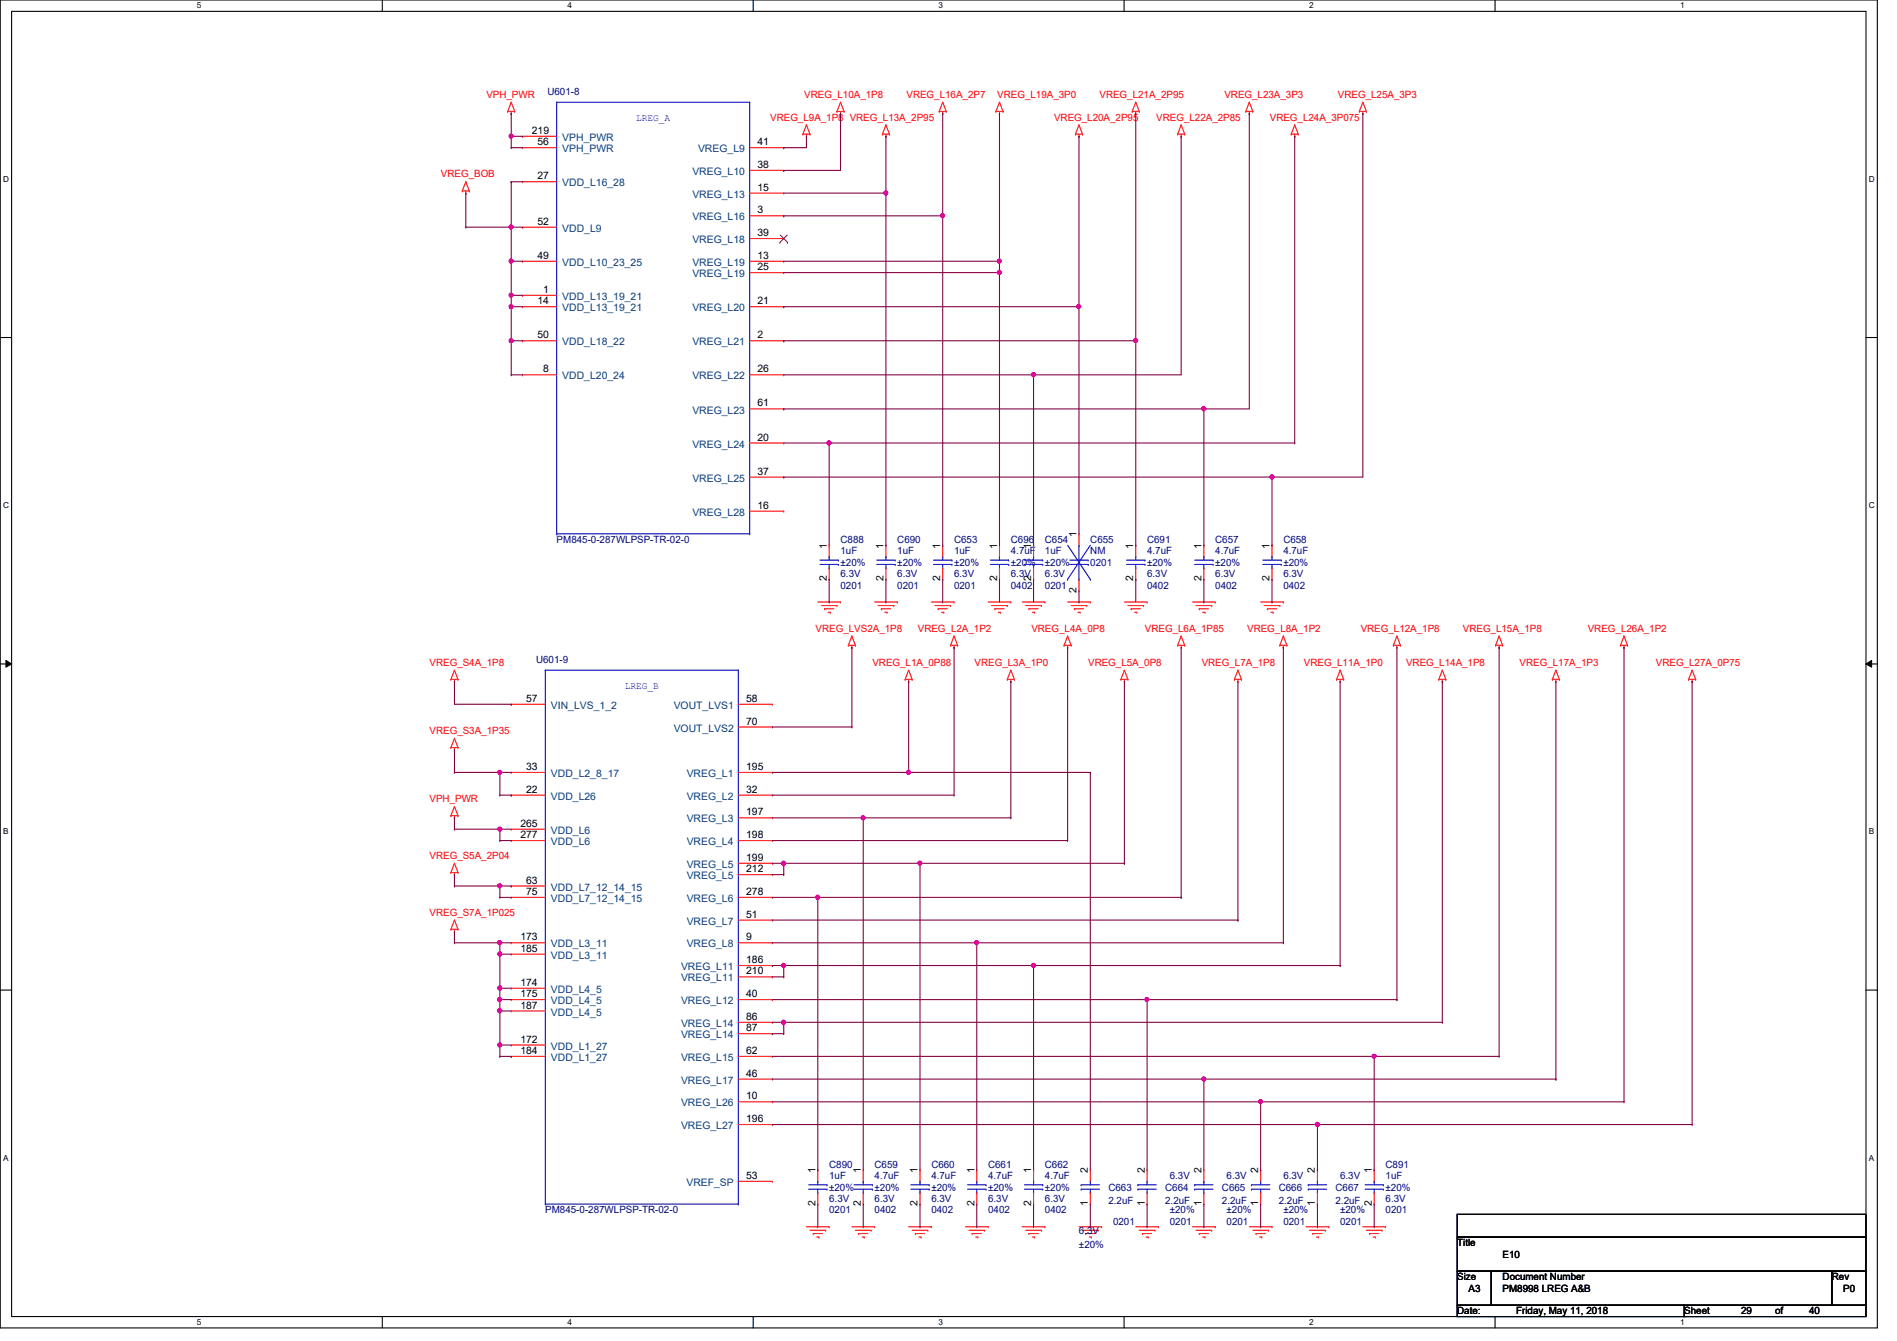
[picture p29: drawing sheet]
<svg xmlns="http://www.w3.org/2000/svg" width="297mm" height="210mm" viewBox="0 0 297 210" stroke-linecap="round" stroke-linejoin="round" font-family="sans-serif">
<defs><g id="words">
<g font-size="1.6" fill="#f00">
<text x="76.2" y="15.3">VPH_PWR</text>
<text x="125.9" y="15.3">VREG_L10A_1P8</text>
<text x="141.9" y="15.3">VREG_L16A_2P7</text>
<text x="156.2" y="15.3">VREG_L19A_3P0</text>
<text x="172.2" y="15.3">VREG_L21A_2P95</text>
<text x="191.7" y="15.3">VREG_L23A_3P3</text>
<text x="209.5" y="15.3">VREG_L25A_3P3</text>
<text x="120.6" y="18.9">VREG_L9A_1P8 VREG_L13A_2P95</text>
<text x="165.1" y="18.9">VREG_L20A_2P95</text>
<text x="181.1" y="18.9">VREG_L22A_2P85</text>
<text x="198.8" y="18.9">VREG_L24A_3P075</text>
<text x="69" y="27.8">VREG_BOB</text>
<text x="127.7" y="98.9">VREG_LVS2A_1P8</text>
<text x="143.7" y="98.9">VREG_L2A_1P2</text>
<text x="161.5" y="98.9">VREG_L4A_0P8</text>
<text x="179.3" y="98.9">VREG_L6A_1P85</text>
<text x="195.3" y="98.9">VREG_L8A_1P2</text>
<text x="213.1" y="98.9">VREG_L12A_1P8</text>
<text x="229.1" y="98.9">VREG_L15A_1P8</text>
<text x="248.6" y="98.9">VREG_L26A_1P2</text>
<text x="67.3" y="104.2">VREG_S4A_1P8</text>
<text x="136.6" y="104.2">VREG_L1A_0P88</text>
<text x="152.6" y="104.2">VREG_L3A_1P0</text>
<text x="170.4" y="104.2">VREG_L5A_0P8</text>
<text x="188.2" y="104.2">VREG_L7A_1P8</text>
<text x="204.2" y="104.2">VREG_L11A_1P0</text>
<text x="220.2" y="104.2">VREG_L14A_1P8</text>
<text x="238" y="104.2">VREG_L17A_1P3</text>
<text x="259.3" y="104.2">VREG_L27A_0P75</text>
<text x="67.3" y="114.9">VREG_S3A_1P35</text>
<text x="67.3" y="125.6">VPH_PWR</text>
<text x="67.3" y="134.5">VREG_S5A_2P04</text>
<text x="67.3" y="143.3">VREG_S7A_1P025</text>
</g>
<g font-size="1.6" fill="#000080">
<text x="85.7" y="14.9">U601-8</text>
<text x="87.2" y="85">PM845-0-287WLPSP-TR-02-0</text>
<text x="131.6" y="85">C888</text>
<text x="131.6" y="86.8">1uF</text>
<text x="131.6" y="88.6">±20%</text>
<text x="140.5" y="85">C690</text>
<text x="140.5" y="86.8">1uF</text>
<text x="140.5" y="88.6">±20%</text>
<text x="149.4" y="85">C653</text>
<text x="149.4" y="86.8">1uF</text>
<text x="149.4" y="88.6">±20%</text>
<text x="158.3" y="85">C696</text>
<text x="158.3" y="86.8">4.7uF</text>
<text x="158.3" y="88.6">±20%</text>
<text x="163.6" y="85">C654</text>
<text x="163.6" y="86.8">1uF</text>
<text x="163.6" y="88.6">±20%</text>
<text x="170.7" y="85">C655</text>
<text x="170.7" y="86.8">NM</text>
<text x="170.7" y="88.6">0201</text>
<text x="179.6" y="85">C691</text>
<text x="179.6" y="86.8">4.7uF</text>
<text x="179.6" y="88.6">±20%</text>
<text x="190.3" y="85">C657</text>
<text x="190.3" y="86.8">4.7uF</text>
<text x="190.3" y="88.6">±20%</text>
<text x="201" y="85">C658</text>
<text x="201" y="86.8">4.7uF</text>
<text x="201" y="88.6">±20%</text>
<text x="131.6" y="92.1">0201</text>
<text x="131.6" y="90.3">6.3V</text>
<text x="140.5" y="92.1">0201</text>
<text x="140.5" y="90.3">6.3V</text>
<text x="149.4" y="92.1">0201</text>
<text x="149.4" y="90.3">6.3V</text>
<text x="158.3" y="92.1">0402</text>
<text x="158.3" y="90.3">6.3V</text>
<text x="163.6" y="92.1">0201</text>
<text x="163.6" y="90.3">6.3V</text>
<text x="179.6" y="92.1">0402</text>
<text x="179.6" y="90.3">6.3V</text>
<text x="190.3" y="92.1">0402</text>
<text x="190.3" y="90.3">6.3V</text>
<text x="201" y="92.1">0402</text>
<text x="201" y="90.3">6.3V</text>
<text x="83.9" y="103.8">U601-9</text>
<text x="129.8" y="182.8">C890</text>
<text x="129.8" y="184.6">1uF</text>
<text x="136.9" y="182.8">C659</text>
<text x="136.9" y="184.6">4.7uF</text>
<text x="145.8" y="182.8">C660</text>
<text x="145.8" y="184.6">4.7uF</text>
<text x="154.7" y="182.8">C661</text>
<text x="154.7" y="184.6">4.7uF</text>
<text x="163.6" y="182.8">C662</text>
<text x="163.6" y="184.6">4.7uF</text>
<text x="183.2" y="184.6">6.3V</text>
<text x="192.1" y="184.6">6.3V</text>
<text x="201" y="184.6">6.3V</text>
<text x="209.8" y="184.6">6.3V</text>
<text x="217" y="182.8">C891</text>
<text x="217" y="184.6">1uF</text>
<text x="85.4" y="189.9">PM845-0-287WLPSP-TR-02-0</text>
<text x="129.8" y="189.9">0201</text>
<text x="129.8" y="188.1">6.3V</text>
<text x="129.8" y="186.4">±20%</text>
<text x="136.9" y="189.9">0402</text>
<text x="136.9" y="188.1">6.3V</text>
<text x="136.9" y="186.4">±20%</text>
<text x="145.8" y="189.9">0402</text>
<text x="145.8" y="188.1">6.3V</text>
<text x="145.8" y="186.4">±20%</text>
<text x="154.7" y="189.9">0402</text>
<text x="154.7" y="188.1">6.3V</text>
<text x="154.7" y="186.4">±20%</text>
<text x="163.6" y="189.9">0402</text>
<text x="163.6" y="188.1">6.3V</text>
<text x="163.6" y="186.4">±20%</text>
<text x="173.6" y="186.4">C663</text>
<text x="173.6" y="188.5">2.2uF</text>
<text x="174.3" y="191.7">0201</text>
<text x="182.5" y="186.4">C664</text>
<text x="182.5" y="188.5">2.2uF</text>
<text x="183.2" y="191.7">0201</text>
<text x="183.2" y="189.9">±20%</text>
<text x="191.3" y="186.4">C665</text>
<text x="191.3" y="188.5">2.2uF</text>
<text x="192.1" y="191.7">0201</text>
<text x="192.1" y="189.9">±20%</text>
<text x="200.2" y="186.4">C666</text>
<text x="200.2" y="188.5">2.2uF</text>
<text x="201" y="191.7">0201</text>
<text x="201" y="189.9">±20%</text>
<text x="209.1" y="186.4">C667</text>
<text x="209.1" y="188.5">2.2uF</text>
<text x="209.8" y="191.7">0201</text>
<text x="209.8" y="189.9">±20%</text>
<text x="217" y="189.9">0201</text>
<text x="217" y="188.1">6.3V</text>
<text x="217" y="186.4">±20%</text>
<text x="168.9" y="193.1">6.3V</text>
<text x="168.9" y="195.4">±20%</text>
</g>
<g font-size="1.6">
<text x="83.3" y="21">219</text>
<text x="84.2" y="22.7">56</text>
<text x="118.6" y="22.7">41</text>
<text x="84.2" y="28.1">27</text>
<text x="118.6" y="26.3">38</text>
<text x="118.6" y="29.8">15</text>
<text x="84.2" y="35.2">52</text>
<text x="118.6" y="33.4">3</text>
<text x="84.2" y="40.5">49</text>
<text x="118.6" y="37">39</text>
<text x="118.6" y="40.5">13</text>
<text x="84.2" y="47.6">14</text>
<text x="85" y="45.8">1</text>
<text x="118.6" y="42.3">25</text>
<text x="118.6" y="47.6">21</text>
<text x="84.2" y="53">50</text>
<text x="118.6" y="53">2</text>
<text x="85" y="58.3">8</text>
<text x="118.6" y="58.3">26</text>
<text x="118.6" y="63.6">61</text>
<text x="118.6" y="69">20</text>
<text x="118.6" y="74.3">37</text>
<text x="118.6" y="79.6">16</text>
<text x="129.5" y="85.9" transform="rotate(-90 129.5 85.9)">1</text>
<text x="138.3" y="85.9" transform="rotate(-90 138.3 85.9)">1</text>
<text x="147.2" y="85.9" transform="rotate(-90 147.2 85.9)">1</text>
<text x="156.1" y="85.9" transform="rotate(-90 156.1 85.9)">1</text>
<text x="161.5" y="85.9" transform="rotate(-90 161.5 85.9)">1</text>
<text x="168.6" y="84.1" transform="rotate(-90 168.6 84.1)">1</text>
<text x="177.5" y="85.9" transform="rotate(-90 177.5 85.9)">1</text>
<text x="188.1" y="85.9" transform="rotate(-90 188.1 85.9)">1</text>
<text x="198.8" y="85.9" transform="rotate(-90 198.8 85.9)">1</text>
<text x="129.5" y="91" transform="rotate(-90 129.5 91)">2</text>
<text x="138.3" y="91" transform="rotate(-90 138.3 91)">2</text>
<text x="147.2" y="91" transform="rotate(-90 147.2 91)">2</text>
<text x="156.1" y="91" transform="rotate(-90 156.1 91)">2</text>
<text x="161.5" y="91" transform="rotate(-90 161.5 91)">2</text>
<text x="168.6" y="92.8" transform="rotate(-90 168.6 92.8)">2</text>
<text x="177.5" y="91" transform="rotate(-90 177.5 91)">2</text>
<text x="188.1" y="91" transform="rotate(-90 188.1 91)">2</text>
<text x="198.8" y="91" transform="rotate(-90 198.8 91)">2</text>
<text x="82.4" y="109.9">57</text>
<text x="116.8" y="109.9">58</text>
<text x="116.8" y="113.4">70</text>
<text x="82.4" y="120.5">33</text>
<text x="82.4" y="124.1">22</text>
<text x="116.8" y="120.5">195</text>
<text x="116.8" y="124.1">32</text>
<text x="81.5" y="129.4">265</text>
<text x="81.5" y="131.2">277</text>
<text x="116.8" y="127.6">197</text>
<text x="116.8" y="131.2">198</text>
<text x="116.8" y="134.7">199</text>
<text x="116.8" y="136.5">212</text>
<text x="82.4" y="138.3">63</text>
<text x="82.4" y="140.1">75</text>
<text x="116.8" y="140.1">278</text>
<text x="116.8" y="143.6">51</text>
<text x="81.5" y="147.2">173</text>
<text x="81.5" y="149">185</text>
<text x="116.8" y="147.2">9</text>
<text x="81.5" y="154.3">174</text>
<text x="116.8" y="150.7">186</text>
<text x="116.8" y="152.5">210</text>
<text x="81.5" y="156.1">175</text>
<text x="81.5" y="157.9">187</text>
<text x="116.8" y="156.1">40</text>
<text x="116.8" y="159.6">86</text>
<text x="116.8" y="161.4">87</text>
<text x="81.5" y="163.2">172</text>
<text x="81.5" y="165">184</text>
<text x="116.8" y="165">62</text>
<text x="116.8" y="168.5">46</text>
<text x="116.8" y="172.1">10</text>
<text x="116.8" y="175.6">196</text>
<text x="116.8" y="184.5">53</text>
<text x="127.7" y="183.7" transform="rotate(-90 127.7 183.7)">1</text>
<text x="134.8" y="183.7" transform="rotate(-90 134.8 183.7)">1</text>
<text x="143.7" y="183.7" transform="rotate(-90 143.7 183.7)">1</text>
<text x="152.6" y="183.7" transform="rotate(-90 152.6 183.7)">1</text>
<text x="161.5" y="183.7" transform="rotate(-90 161.5 183.7)">1</text>
<text x="170.3" y="183.7" transform="rotate(-90 170.3 183.7)">2</text>
<text x="179.2" y="183.7" transform="rotate(-90 179.2 183.7)">2</text>
<text x="188.1" y="183.7" transform="rotate(-90 188.1 183.7)">2</text>
<text x="197" y="183.7" transform="rotate(-90 197 183.7)">2</text>
<text x="205.9" y="183.7" transform="rotate(-90 205.9 183.7)">2</text>
<text x="214.8" y="183.7" transform="rotate(-90 214.8 183.7)">1</text>
<text x="127.7" y="188.8" transform="rotate(-90 127.7 188.8)">2</text>
<text x="134.8" y="188.8" transform="rotate(-90 134.8 188.8)">2</text>
<text x="143.7" y="188.8" transform="rotate(-90 143.7 188.8)">2</text>
<text x="152.6" y="188.8" transform="rotate(-90 152.6 188.8)">2</text>
<text x="161.5" y="188.8" transform="rotate(-90 161.5 188.8)">2</text>
<text x="170.3" y="188.8" transform="rotate(-90 170.3 188.8)">1</text>
<text x="179.2" y="188.8" transform="rotate(-90 179.2 188.8)">1</text>
<text x="188.1" y="188.8" transform="rotate(-90 188.1 188.8)">1</text>
<text x="197" y="188.8" transform="rotate(-90 197 188.8)">1</text>
<text x="205.9" y="188.8" transform="rotate(-90 205.9 188.8)">1</text>
<text x="214.8" y="188.8" transform="rotate(-90 214.8 188.8)">2</text>
<text x="228.2" y="195.1">Title</text>
<text x="235.3" y="196.8">E10</text>
<text x="228.2" y="200.4">Size</text>
<text x="230" y="202.2">A3</text>
<text x="235.3" y="200.4">Document Number</text>
<text x="235.3" y="202.2">PM8998 LREG A&amp;B</text>
<text x="286.8" y="200.4">Rev</text>
<text x="288.6" y="202.2">P0</text>
<text x="228.2" y="205.7">Date:</text>
<text x="237.4" y="205.7">Friday, May 11, 2018</text>
<text x="263.7" y="205.7">Sheet</text>
<text x="272.6" y="205.7">29</text>
<text x="278" y="205.7">of</text>
<text x="283.3" y="205.7">40</text>
</g>
<g font-size="1.6" fill="#004080">
<text x="88.1" y="22.1">VPH_PWR</text>
<text x="88.1" y="23.8">VPH_PWR</text>
<text x="109.3" y="23.8">VREG_L9</text>
<text x="88.1" y="29.2">VDD_L16_28</text>
<text x="108.4" y="27.4">VREG_L10</text>
<text x="108.4" y="30.9">VREG_L13</text>
<text x="108.4" y="34.5">VREG_L16</text>
<text x="88.1" y="36.3">VDD_L9</text>
<text x="88.1" y="41.6">VDD_L10_23_25</text>
<text x="108.4" y="38.1">VREG_L18</text>
<text x="108.4" y="41.6">VREG_L19</text>
<text x="88.1" y="46.9">VDD_L13_19_21</text>
<text x="108.4" y="43.4">VREG_L19</text>
<text x="88.1" y="48.7">VDD_L13_19_21</text>
<text x="108.4" y="48.7">VREG_L20</text>
<text x="88.1" y="54.1">VDD_L18_22</text>
<text x="88.1" y="59.4">VDD_L20_24</text>
<text x="108.4" y="54.1">VREG_L21</text>
<text x="108.4" y="59.4">VREG_L22</text>
<text x="108.4" y="64.7">VREG_L23</text>
<text x="108.4" y="70.1">VREG_L24</text>
<text x="108.4" y="75.4">VREG_L25</text>
<text x="108.4" y="80.7">VREG_L28</text>
<text x="86.3" y="111">VIN_LVS_1_2</text>
<text x="105.5" y="111">VOUT_LVS1</text>
<text x="105.5" y="114.5">VOUT_LVS2</text>
<text x="86.3" y="121.6">VDD_L2_8_17</text>
<text x="86.3" y="125.2">VDD_L26</text>
<text x="107.5" y="121.6">VREG_L1</text>
<text x="107.5" y="125.2">VREG_L2</text>
<text x="86.3" y="130.5">VDD_L6</text>
<text x="107.5" y="128.7">VREG_L3</text>
<text x="86.3" y="132.3">VDD_L6</text>
<text x="107.5" y="132.3">VREG_L4</text>
<text x="107.5" y="135.8">VREG_L5</text>
<text x="107.5" y="137.6">VREG_L5</text>
<text x="86.3" y="139.4">VDD_L7_12_14_15</text>
<text x="86.3" y="141.2">VDD_L7_12_14_15</text>
<text x="107.5" y="141.2">VREG_L6</text>
<text x="86.3" y="148.3">VDD_L3_11</text>
<text x="107.5" y="144.7">VREG_L7</text>
<text x="107.5" y="148.3">VREG_L8</text>
<text x="86.3" y="150.1">VDD_L3_11</text>
<text x="86.3" y="155.4">VDD_L4_5</text>
<text x="106.6" y="151.8">VREG_L11</text>
<text x="106.6" y="153.6">VREG_L11</text>
<text x="86.3" y="157.2">VDD_L4_5</text>
<text x="86.3" y="159">VDD_L4_5</text>
<text x="106.6" y="157.2">VREG_L12</text>
<text x="106.6" y="160.7">VREG_L14</text>
<text x="86.3" y="164.3">VDD_L1_27</text>
<text x="86.3" y="166.1">VDD_L1_27</text>
<text x="106.6" y="162.5">VREG_L14</text>
<text x="106.6" y="166.1">VREG_L15</text>
<text x="106.6" y="169.6">VREG_L17</text>
<text x="106.6" y="173.2">VREG_L26</text>
<text x="106.6" y="176.7">VREG_L27</text>
<text x="107.5" y="185.6">VREF_SP</text>
</g>
<g font-size="1.6" fill="#00f">
<text x="99.6" y="19">LREG_A</text>
<text x="97.8" y="107.9">LREG_B</text>
</g>
<g font-size="1.3">
<text x="30.8" y="1.3">5</text>
<text x="88.9" y="1.3">4</text>
<text x="146.9" y="1.3">3</text>
<text x="205" y="1.3">2</text>
<text x="263.1" y="1.3">1</text>
<text x=".5" y="28.4">D</text>
<text x="292.6" y="28.4">D</text>
<text x=".5" y="79.5">C</text>
<text x="292.6" y="79.5">C</text>
<text x=".5" y="130.6">B</text>
<text x="292.6" y="130.6">B</text>
<text x=".5" y="181.7">A</text>
<text x="292.6" y="181.7">A</text>
<text x="30.8" y="207.4">5</text>
<text x="88.9" y="207.4">4</text>
<text x="146.9" y="207.4">3</text>
<text x="205" y="207.4">2</text>
<text x="263.1" y="207.4">1</text>
</g>
</g></defs>
<path d="M0 0h294v207.9h-294zM1.8 1.8h290.4v204.3h-290.4z" fill="none" stroke="#000" stroke-width=".17"/>
<g fill="#fff">
<path d="M30.8 .2h.7v1.4h-.7z"/>
<path d="M30.8 206.2h.7v1.4h-.7z"/>
</g>
<path d="M59.9 0v1.8M59.9 206.1v1.8" fill="none" stroke="#000" stroke-width=".17"/>
<g fill="#fff">
<path d="M88.9 .2h.6v1.4h-.6z"/>
<path d="M88.9 206.2h.6v1.4h-.6z"/>
</g>
<path d="M117.9 0v1.8M117.9 206.1v1.8" fill="none" stroke="#000" stroke-width=".17"/>
<g fill="#fff">
<path d="M146.9 .2h.7v1.4h-.7z"/>
<path d="M146.9 206.2h.7v1.4h-.7z"/>
</g>
<path d="M176 0v1.8M176 206.1v1.8" fill="none" stroke="#000" stroke-width=".17"/>
<g fill="#fff">
<path d="M205 .2h.7v1.4h-.7z"/>
<path d="M205 206.2h.7v1.4h-.7z"/>
</g>
<path d="M234.1 0v1.8M234.1 206.1v1.8" fill="none" stroke="#000" stroke-width=".17"/>
<g fill="#fff">
<path d="M263.1 .2h.7v1.4h-.7z"/>
<path d="M263.1 206.2h.7v1.4h-.7z"/>
<path d="M.5 27.3h.9v1.4h-.9z"/>
<path d="M292.6 27.3h.9v1.4h-.9z"/>
<path d="M.5 78.4h.9v1.4h-.9z"/>
<path d="M292.6 78.4h.9v1.4h-.9z"/>
</g>
<path d="M0 52.8h1.8M292.2 52.8h1.8" fill="none" stroke="#000" stroke-width=".17"/>
<g fill="#fff">
<path d="M.5 129.5h.8v1.4h-.8z"/>
<path d="M292.6 129.5h.9v1.4h-.9z"/>
</g>
<path d="M0 103.9h1.8M292.2 103.9h1.8" fill="none" stroke="#000" stroke-width=".17"/>
<path d="M.9 103.4l.9 .5-.9 .5zM292.2 103.9l.9-.5v1z" fill="#000"/>
<path d="M.9 103.4l.9 .5-.9 .5zM292.2 103.9l.9-.5v1z" fill="none" stroke="#000" stroke-width=".16"/>
<g fill="#fff">
<path d="M.5 180.5h.8v1.4h-.8z"/>
<path d="M292.6 180.5h.9v1.4h-.9z"/>
</g>
<path d="M0 155h1.8M292.2 155h1.8M228.2 190.1h64v3.5h-64zM228.2 193.6h64v5.4h-64zM228.2 199h5.3v5.3h-5.3zM233.5 199h53.3v5.3h-53.3zM286.8 199h5.4v5.3h-5.4zM228.2 204.3h35.5v1.8h-35.5zM263.7 204.3h28.5v1.8h-28.5z" fill="none" stroke="#000" stroke-width=".17"/>
<g fill="none" stroke="#f00" stroke-width=".17">
<path d="M79.5 17.4h.1M79.5 17.4h1.1M80 17.8h.1M80 16h.1M80 17.4v.4M80 16l.6 1.4M80 16l-.5 1.4M80.6 17.4h.1M126.3 19.6h.1M126.3 19.6l.5 1.4M126.3 19.6l-.6 1.4M131.1 17.4h.1"/>
<path d="M131.1 17.4h1.1M131.6 17.8h.1M131.6 16h.1M131.6 17.4v.4M131.6 16l.6 1.4M131.6 16l-.5 1.4M132.2 17.4h.1M138.7 19.6h.1M138.7 19.6l.6 1.4M138.7 19.6l-.5 1.4M147.1 17.4h.1M147.1 17.4h1.1"/>
<path d="M147.6 17.8h.1M147.6 16h.1M147.6 17.4v.4M147.6 16l.6 1.4M147.6 16l-.5 1.4M148.2 17.4h.1M156 17.4h.1M156 17.4h1.1M156.5 17.8h.1M156.5 16h.1M156.5 17.4v.4M156.5 16l.6 1.4"/>
<path d="M156.5 16l-.5 1.4M157.1 17.4h.1M168.9 19.6h.1M168.9 19.6l.6 1.4M168.9 19.6l-.5 1.4M177.3 17.4h.1M177.3 17.4h1.1M177.8 17.8h.1M177.8 16h.1M177.8 17.4v.4M177.8 16l.6 1.4M177.8 16l-.5 1.4"/>
<path d="M178.4 17.4h.1M185 19.6h.1M185 19.6l.5 1.4M185 19.6l-.6 1.4M195.1 17.4h.1M195.1 17.4h1.1M195.6 17.8h.1M195.6 16h.1M195.6 17.4v.4M195.6 16l.6 1.4M195.6 16l-.5 1.4M196.2 17.4h.1"/>
<path d="M202.7 19.6h.1M202.7 19.6l.6 1.4M202.7 19.6l-.5 1.4M212.8 17.4h.1M212.8 17.4h1.1M213.4 17.8h.1M213.4 16h.1M213.4 17.4v.4M213.4 16l.5 1.4M213.4 16l-.6 1.4M213.9 17.4h.1M72.4 29.9h.1"/>
<path d="M72.4 29.9h1.1M72.9 30.2h.1M72.9 28.4h.1M72.9 29.9v.3M72.9 28.4l.6 1.5M72.9 28.4l-.5 1.5M73.5 29.9h.1M81.8 21.3h.1M81.8 23.1h.1M81.8 28.4h.1M81.8 35.6h.1M81.8 21.3h5.4"/>
<path d="M81.8 23.1h5.4M81.8 28.4h5.4M81.8 35.6h5.4M117.4 23.1h5.3M117.4 26.7h5.3M117.4 30.2h5.3M117.4 33.8h5.3M117.4 37.3h5.3M122.7 23.1h.1M122.7 26.7h.1M122.7 30.2h.1M122.7 33.8h.1"/>
<path d="M122.7 37.3h.1M125.7 21h.1M125.7 21h1.1M126.3 21.3h.1M126.3 21v.3M126.8 21h.1M138.2 21h.1M138.2 21h1.1M138.7 21.3h.1M138.7 21v.3M139.3 21h.1M168.4 21h.1"/>
<path d="M168.4 21h1.1M168.9 21.3h.1M168.9 21v.3M169.5 21h.1M184.4 21h.1M184.4 21h1.1M185 21.3h.1M185 21v.3M185.5 21h.1M202.2 21h.1M202.2 21h1.1M202.7 21.3h.1"/>
<path d="M202.7 21v.3M203.3 21h.1M81.8 40.9h.1M81.8 46.2h.1M81.8 48h.1M81.8 53.3h.1M81.8 58.7h.1M81.8 40.9h5.4M81.8 46.2h5.4M81.8 48h5.4M81.8 53.3h5.4M81.8 58.7h5.4"/>
<path d="M117.4 40.9h5.3M117.4 48h5.3M117.4 53.3h5.3M117.4 58.7h5.3M117.4 42.7h5.3M122.7 40.9h.1M122.7 42.7h.1M122.7 48h.1M122.7 53.3h.1M122.7 58.7h.1M117.4 64h5.3M117.4 69.3h5.3"/>
<path d="M117.4 74.7h5.3M122.7 64h.1M122.7 69.3h.1M122.7 74.7h.1M117.4 80h5.3M122.7 80h.1M128.1 94.2h3.5M128.6 94.8h2.5M129.1 95.3h.1M129.1 95.3h1.5M129.7 95.8h.3M129.8 85.3h.1"/>
<path d="M129.8 90.7h.1M129.8 85.3v1.8M129.8 88.9v1.8M130 95.8h.1M131.1 94.8h.1M131.6 94.2h.1M133.4 99.6h.1M133.4 99.6l.5 1.4M133.4 99.6l-.6 1.4M136.9 94.2h3.6M137.5 94.8h2.5M138 95.3h.1"/>
<path d="M138 95.3h1.4M138.6 95.8h.3M138.7 85.3h.1M138.7 90.7h.1M138.7 85.3v1.8M138.7 88.9v1.8M138.9 95.8h.1M140 94.8h.1M140.5 94.2h.1M145.8 94.2h3.6M146.4 94.8h2.4M146.9 95.3h.1"/>
<path d="M146.9 95.3h1.4M147.4 95.8h.4M147.6 85.3h.1M147.6 90.7h.1M147.6 85.3v1.8M147.6 88.9v1.8M147.8 95.8h.1M148.8 94.8h.1M149.4 94.2h.1M149.4 99.6h.1M149.4 99.6l.5 1.4M149.4 99.6l-.6 1.4"/>
<path d="M154.7 94.2h3.6M155.3 94.8h2.4M155.8 95.3h.1M155.8 95.3h1.4M156.3 95.8h.4M156.5 85.3h.1M156.5 90.7h.1M156.5 85.3v1.8M156.5 88.9v1.8M156.7 95.8h.1M157.7 94.8h.1M158.3 94.2h.1"/>
<path d="M160.1 94.2h3.5M160.6 94.8h2.5M161.1 95.3h.1M161.1 95.3h1.5M161.7 95.8h.3M161.8 85.3h.1M161.8 90.7h.1M161.8 85.3v1.8M161.8 88.9v1.8M162 95.8h.1M163.1 94.8h.1M163.6 94.2h.1"/>
<path d="M167.2 99.6h.1M167.2 94.2h3.5M167.2 99.6l.5 1.4M167.2 99.6l-.6 1.4M167.7 94.8h2.5M168.2 95.3h.1M168.2 95.3h1.5M168.8 95.8h.3M168.9 83.6h.1M168.9 92.5h.1M168.9 83.6v1.7M168.9 90.7v1.8"/>
<path d="M169.1 95.8h.1M170.2 94.8h.1M170.7 94.2h.1M176.1 94.2h3.5M176.6 94.8h2.5M177.1 95.3h.1M177.1 95.3h1.5M177.7 95.8h.3M177.8 85.3h.1M177.8 90.7h.1M177.8 85.3v1.8M177.8 88.9v1.8"/>
<path d="M178 95.8h.1M179.1 94.8h.1M179.6 94.2h.1M185 99.6h.1M185 99.6l.5 1.4M185 99.6l-.6 1.4M186.7 94.2h3.6M187.3 94.8h2.4M187.8 95.3h.1M187.8 95.3h1.4M188.3 95.8h.4M188.5 85.3h.1"/>
<path d="M188.5 90.7h.1M188.5 85.3v1.8M188.5 88.9v1.8M188.7 95.8h.1M189.7 94.8h.1M190.3 94.2h.1M197.4 94.2h3.6M197.9 94.8h2.5M198.5 95.3h.1M198.5 95.3h1.4M199 95.8h.3M199.2 85.3h.1"/>
<path d="M199.2 90.7h.1M199.2 85.3v1.8M199.2 88.9v1.8M199.3 95.8h.1M200.4 94.8h.1M201 94.2h.1M201 99.6h.1M201 99.6l.5 1.4M201 99.6l-.6 1.4M218.7 99.6h.1M218.7 99.6l.6 1.4M218.7 99.6l-.5 1.4"/>
<path d="M234.7 99.6h.1M234.7 99.6l.6 1.4M234.7 99.6l-.5 1.4M254.3 99.6h.1M254.3 99.6l.5 1.4M254.3 99.6l-.6 1.4M70.6 106.3h.1M70.6 117h.1M70.6 106.3h1.1M70.6 117h1.1M71.2 106.7h.1M71.2 104.9h.1"/>
<path d="M71.2 117.3h.1M71.2 115.6h.1M71.2 106.3v.4M71.2 117v.3M71.2 104.9l.5 1.4M71.2 104.9l-.6 1.4M71.2 115.6l.5 1.4M71.2 115.6l-.6 1.4M71.7 106.3h.1M71.7 117h.1M80 110.2h.1M80 110.2h5.4"/>
<path d="M115.6 110.2h5.3M115.6 113.8h5.3M120.9 110.2h.1M120.9 113.8h.1M132.8 101h.1M132.8 101h1.1M133.4 101.3h.1M133.4 101v.3M133.9 101h.1M141.7 106.3h.1M141.7 106.3h1.1M142.3 106.7h.1"/>
<path d="M142.3 104.9h.1M142.3 106.3v.4M142.3 104.9l.5 1.4M142.3 104.9l-.6 1.4M142.8 106.3h.1M148.8 101h.1M148.8 101h1.1M149.4 101.3h.1M149.4 101v.3M149.9 101h.1M157.7 106.3h.1M157.7 106.3h1.1"/>
<path d="M158.3 106.7h.1M158.3 104.9h.1M158.3 106.3v.4M158.3 104.9l.5 1.4M158.3 104.9l-.6 1.4M158.8 106.3h.1M166.6 101h.1M166.6 101h1.1M167.2 101.3h.1M167.2 101v.3M167.7 101h.1M175.5 106.3h.1"/>
<path d="M175.5 106.3h1.1M176.1 106.7h.1M176.1 104.9h.1M176.1 106.3v.4M176.1 104.9l.5 1.4M176.1 104.9l-.6 1.4M176.6 106.3h.1M184.4 101h.1M184.4 101h1.1M185 101.3h.1M185 101v.3M185.5 101h.1"/>
<path d="M193.3 106.3h.1M193.3 106.3h1.1M193.8 106.7h.1M193.8 104.9h.1M193.8 106.3v.4M193.8 104.9l.6 1.4M193.8 104.9l-.5 1.4M194.4 106.3h.1M200.4 101h.1M200.4 101h1.1M201 101.3h.1M201 101v.3"/>
<path d="M201.5 101h.1M209.3 106.3h.1M209.3 106.3h1.1M209.8 106.7h.1M209.8 104.9h.1M209.8 106.3v.4M209.8 104.9l.6 1.4M209.8 104.9l-.5 1.4M210.4 106.3h.1M218.2 101h.1M218.2 101h1.1M218.7 101.3h.1"/>
<path d="M218.7 101v.3M219.3 101h.1M225.3 106.3h.1M225.3 106.3h1.1M225.8 106.7h.1M225.8 104.9h.1M225.8 106.3v.4M225.8 104.9l.6 1.4M225.8 104.9l-.5 1.4M226.4 106.3h.1M234.2 101h.1M234.2 101h1.1"/>
<path d="M234.7 101.3h.1M234.7 101v.3M235.3 101h.1M243.1 106.3h.1M243.1 106.3h1.1M243.6 106.7h.1M243.6 104.9h.1M243.6 106.3v.4M243.6 104.9l.6 1.4M243.6 104.9l-.5 1.4M244.2 106.3h.1M253.7 101h.1"/>
<path d="M253.7 101h1.1M254.3 101.3h.1M254.3 101v.3M254.8 101h.1M264.4 106.3h.1M264.4 106.3h1.1M265 106.7h.1M265 104.9h.1M265 106.3v.4M265 104.9l.5 1.4M265 104.9l-.6 1.4M265.5 106.3h.1"/>
<path d="M70.6 127.7h.1M70.6 136.6h.1M70.6 127.7h1.1M70.6 136.6h1.1M71.2 128h.1M71.2 126.2h.1M71.2 136.9h.1M71.2 135.1h.1M71.2 127.7v.3M71.2 136.6v.3M71.2 126.2l.5 1.5M71.2 126.2l-.6 1.5"/>
<path d="M71.2 135.1l.5 1.5M71.2 135.1l-.6 1.5M71.7 127.7h.1M71.7 136.6h.1M80 120.9h.1M80 124.5h.1M80 129.8h.1M80 131.6h.1M80 138.7h.1M80 120.9h5.4M80 124.5h5.4M80 129.8h5.4"/>
<path d="M80 131.6h5.4M80 138.7h5.4M115.6 120.9h5.3M115.6 124.5h5.3M115.6 131.6h5.3M115.6 128h5.3M115.6 135.1h5.3M115.6 136.9h5.3M120.9 120.9h.1M120.9 124.5h.1M120.9 128h.1M120.9 131.6h.1"/>
<path d="M120.9 135.1h.1M120.9 136.9h.1M70.6 145.5h.1M70.6 145.5h1.1M71.2 145.8h.1M71.2 144h.1M71.2 145.5v.3M71.2 144l.5 1.5M71.2 144l-.6 1.5M71.7 145.5h.1M80 140.5h.1M80 147.6h.1"/>
<path d="M80 149.4h.1M80 154.7h.1M80 156.5h.1M80 158.2h.1M80 140.5h5.4M80 147.6h5.4M80 149.4h5.4M80 154.7h5.4M80 156.5h5.4M80 158.2h5.4M115.6 140.5h5.3M115.6 147.6h5.3"/>
<path d="M115.6 156.5h5.3M115.6 144h5.3M115.6 151.1h5.3M115.6 152.9h5.3M120.9 140.5h.1M120.9 144h.1M120.9 147.6h.1M120.9 151.1h.1M120.9 152.9h.1M120.9 156.5h.1M80 163.6h.1M80 165.4h.1"/>
<path d="M80 163.6h5.4M80 165.4h5.4M115.6 165.4h5.3M115.6 160h5.3M115.6 161.8h5.3M115.6 168.9h5.3M115.6 172.5h5.3M115.6 176h5.3M120.9 160h.1M120.9 161.8h.1M120.9 165.4h.1M120.9 168.9h.1"/>
<path d="M120.9 172.5h.1M120.9 176h.1M115.6 184.9h5.3M120.9 184.9h.1M126.3 192h3.5M126.8 192.6h2.5M127.3 193.1h.1M127.3 193.1h1.5M127.9 193.6h.3M128.1 183.1h.1M128.1 188.5h.1M128.1 183.1v1.8"/>
<path d="M128.1 186.7v1.8M128.2 193.6h.1M129.3 192.6h.1M129.8 192h.1M133.4 192h3.5M133.9 192.6h2.5M134.4 193.1h.1M134.4 193.1h1.5M135 193.6h.3M135.2 183.1h.1M135.2 188.5h.1M135.2 183.1v1.8"/>
<path d="M135.2 186.7v1.8M135.3 193.6h.1M136.4 192.6h.1M136.9 192h.1M142.3 192h3.5M142.8 192.6h2.5M143.3 193.1h.1M143.3 193.1h1.5M143.9 193.6h.3M144.1 183.1h.1M144.1 188.5h.1M144.1 183.1v1.8"/>
<path d="M144.1 186.7v1.8M144.2 193.6h.1M145.3 192.6h.1M145.8 192h.1M151.2 192h3.5M151.7 192.6h2.5M152.2 193.1h.1M152.2 193.1h1.5M152.8 193.6h.3M152.9 183.1h.1M152.9 188.5h.1M152.9 183.1v1.8"/>
<path d="M152.9 186.7v1.8M153.1 193.6h.1M154.2 192.6h.1M154.7 192h.1M160.1 192h3.5M160.6 192.6h2.5M161.1 193.1h.1M161.1 193.1h1.5M161.7 193.6h.3M161.8 183.1h.1M161.8 188.5h.1M161.8 183.1v1.8"/>
<path d="M161.8 186.7v1.8M162 193.6h.1M163.1 192.6h.1M163.6 192h.1M168.9 192h3.6M169.5 192.6h2.5M170 193.1h.1M170 193.1h1.4M170.6 193.6h.3M170.7 188.5h.1M170.7 183.1h.1M170.7 183.1v1.8"/>
<path d="M170.7 186.7v1.8M170.9 193.6h.1M172 192.6h.1M172.5 192h.1M177.8 192h3.6M178.4 192.6h2.4M178.9 193.1h.1M178.9 193.1h1.4M179.4 193.6h.4M179.6 188.5h.1M179.6 183.1h.1M179.6 183.1v1.8"/>
<path d="M179.6 186.7v1.8M179.8 193.6h.1M180.8 192.6h.1M181.4 192h.1M186.7 192h3.6M187.3 192.6h2.4M187.8 193.1h.1M187.8 193.1h1.4M188.3 193.6h.4M188.5 188.5h.1M188.5 183.1h.1M188.5 183.1v1.8"/>
<path d="M188.5 186.7v1.8M188.7 193.6h.1M189.7 192.6h.1M190.3 192h.1M195.6 192h3.6M196.2 192.6h2.4M196.7 193.1h.1M196.7 193.1h1.4M197.2 193.6h.4M197.4 188.5h.1M197.4 183.1h.1M197.4 183.1v1.8"/>
<path d="M197.4 186.7v1.8M197.6 193.6h.1M198.6 192.6h.1M199.2 192h.1M204.5 192h3.6M205.1 192.6h2.4M205.6 193.1h.1M205.6 193.1h1.4M206.1 193.6h.4M206.3 188.5h.1M206.3 183.1h.1M206.3 183.1v1.8"/>
<path d="M206.3 186.7v1.8M206.5 193.6h.1M207.5 192.6h.1M208.1 192h.1M213.4 192h3.6M213.9 192.6h2.5M214.5 193.1h.1M214.5 193.1h1.4M215 193.6h.3M215.2 183.1h.1M215.2 188.5h.1M215.2 183.1v1.8"/>
<path d="M215.2 186.7v1.8M215.3 193.6h.1M216.4 192.6h.1M217 192h.1"/>
</g>
<g fill="none" stroke="#00f" stroke-width=".17">
<path d="M87.2 16h.1M87.2 16h30.2M87.2 16v67.6M117.4 16h.1M117.4 16v67.6M87.2 83.6h.1M87.2 83.6h30.2M117.4 83.6h.1M128.4 87.7h2.9M128.4 88.3h2.9M129.8 87.1h.1M129.8 88.9h.1"/>
<path d="M129.8 87.1v.6M129.8 88.3v.6M131.3 87.7h.1M131.3 88.3h.1M137.3 87.7h2.9M137.3 88.3h2.9M138.7 87.1h.1M138.7 88.9h.1M138.7 87.1v.6M138.7 88.3v.6M140.2 87.7h.1M140.2 88.3h.1"/>
<path d="M146.2 87.7h2.9M146.2 88.3h2.9M147.6 87.1h.1M147.6 88.9h.1M147.6 87.1v.6M147.6 88.3v.6M149.1 87.7h.1M149.1 88.3h.1M155.1 87.7h2.8M155.1 88.3h2.8M156.5 87.1h.1M156.5 88.9h.1"/>
<path d="M156.5 87.1v.6M156.5 88.3v.6M157.9 87.7h.1M157.9 88.3h.1M160.4 87.7h2.9M160.4 88.3h2.9M161.8 87.1h.1M161.8 88.9h.1M161.8 87.1v.6M161.8 88.3v.6M163.3 87.7h.1M163.3 88.3h.1"/>
<path d="M167.2 90.7h.1M167.2 85.3l3.5 5.4M167.5 87.7h2.9M167.5 88.3h2.9M168.9 85.3h.1M168.9 90.7h.1M168.9 85.3v2.4M168.9 88.3v2.4M170.4 87.7h.1M170.4 88.3h.1M170.7 90.7h.1M170.7 85.3l-3.5 5.4"/>
<path d="M176.4 87.7h2.9M176.4 88.3h2.9M177.8 87.1h.1M177.8 88.9h.1M177.8 87.1v.6M177.8 88.3v.6M179.3 87.7h.1M179.3 88.3h.1M187.1 87.7h2.8M187.1 88.3h2.8M188.5 87.1h.1M188.5 88.9h.1"/>
<path d="M188.5 87.1v.6M188.5 88.3v.6M189.9 87.7h.1M189.9 88.3h.1M197.7 87.7h2.9M197.7 88.3h2.9M199.2 87.1h.1M199.2 88.9h.1M199.2 87.1v.6M199.2 88.3v.6M200.6 87.7h.1M200.6 88.3h.1"/>
<path d="M85.4 104.9h.1M85.4 104.9h30.2M85.4 104.9v83.6M115.6 104.9h.1M115.6 104.9v83.6M85.4 188.5h.1M85.4 188.5h30.2M115.6 188.5h.1M126.6 185.5h2.9M126.6 186.1h2.9M128.1 184.9h.1M128.1 186.7h.1"/>
<path d="M128.1 184.9v.6M128.1 186.1v.6M129.5 185.5h.1M129.5 186.1h.1M133.7 185.5h2.9M133.7 186.1h2.9M135.2 184.9h.1M135.2 186.7h.1M135.2 184.9v.6M135.2 186.1v.6M136.6 185.5h.1M136.6 186.1h.1"/>
<path d="M142.6 185.5h2.9M142.6 186.1h2.9M144.1 184.9h.1M144.1 186.7h.1M144.1 184.9v.6M144.1 186.1v.6M145.5 185.5h.1M145.5 186.1h.1M151.5 185.5h2.9M151.5 186.1h2.9M152.9 184.9h.1M152.9 186.7h.1"/>
<path d="M152.9 184.9v.6M152.9 186.1v.6M154.4 185.5h.1M154.4 186.1h.1M160.4 185.5h2.9M160.4 186.1h2.9M161.8 184.9h.1M161.8 186.7h.1M161.8 184.9v.6M161.8 186.1v.6M163.3 185.5h.1M163.3 186.1h.1"/>
<path d="M169.3 186.1h.1M169.3 185.5h.1M169.3 185.5h2.9M169.3 186.1h2.9M170.7 186.7h.1M170.7 184.9h.1M170.7 184.9v.6M170.7 186.1v.6M178.2 186.1h.1M178.2 185.5h.1M178.2 185.5h2.9M178.2 186.1h2.9"/>
<path d="M179.6 186.7h.1M179.6 184.9h.1M179.6 184.9v.6M179.6 186.1v.6M187.1 186.1h.1M187.1 185.5h.1M187.1 185.5h2.8M187.1 186.1h2.8M188.5 186.7h.1M188.5 184.9h.1M188.5 184.9v.6M188.5 186.1v.6"/>
<path d="M196 186.1h.1M196 185.5h.1M196 185.5h2.8M196 186.1h2.8M197.4 186.7h.1M197.4 184.9h.1M197.4 184.9v.6M197.4 186.1v.6M204.8 186.1h.1M204.8 185.5h.1M204.8 185.5h2.9M204.8 186.1h2.9"/>
<path d="M206.3 186.7h.1M206.3 184.9h.1M206.3 184.9v.6M206.3 186.1v.6M213.7 185.5h2.9M213.7 186.1h2.9M215.2 184.9h.1M215.2 186.7h.1M215.2 184.9v.6M215.2 186.1v.6M216.6 185.5h.1M216.6 186.1h.1"/>
</g>
<path d="M122.1 37.9h.1M122.2 36.8l1.1 1.1M123.3 36.8l-1.2 1.1M123.3 37.9h.1" fill="none" stroke="#804000" stroke-width=".16"/>
<path d="M80 23.1h.1M80 21.3h.1M80 23.1h1.8M80 21.3v1.8M80 21.3h1.8" fill="none" stroke="#800040" stroke-width=".17"/>
<circle cx="80" cy="21.3" r=".32" fill="#f0f"/>
<circle cx="80" cy="21.3" r=".32" fill="none" stroke="#f0f" stroke-width=".17"/>
<path d="M80 17.8h.1M80 17.8v3.5M80 28.4h.1M80 35.6h.1M80 28.4v12.5M80 28.4h1.8M80 35.6h1.8M80 58.7h.1M80 58.7h1.8" fill="none" stroke="#800040" stroke-width=".17"/>
<circle cx="80" cy="40.9" r=".32" fill="#f0f"/>
<circle cx="80" cy="40.9" r=".32" fill="none" stroke="#f0f" stroke-width=".17"/>
<path d="M80 40.9h.1M80 46.2h.1M80 40.9h1.8M80 40.9v5.3M80 46.2h1.8" fill="none" stroke="#800040" stroke-width=".17"/>
<circle cx="80" cy="46.2" r=".32" fill="#f0f"/>
<circle cx="80" cy="46.2" r=".32" fill="none" stroke="#f0f" stroke-width=".17"/>
<path d="M80 48h.1M80 53.3h.1M80 46.2v1.8M80 53.3v5.4M80 53.3h1.8" fill="none" stroke="#800040" stroke-width=".17"/>
<circle cx="80" cy="53.3" r=".32" fill="#f0f"/>
<circle cx="80" cy="53.3" r=".32" fill="none" stroke="#f0f" stroke-width=".17"/>
<path d="M72.9 35.6h.1M72.9 35.6h7.1" fill="none" stroke="#800040" stroke-width=".17"/>
<circle cx="80" cy="35.5" r=".32" fill="#f0f"/>
<circle cx="80" cy="35.5" r=".32" fill="none" stroke="#f0f" stroke-width=".17"/>
<g fill="none" stroke="#800040" stroke-width=".17">
<path d="M131.6 17.8h.1M131.6 17.8v8.9h-8.9M147.6 17.8h.1M147.6 17.8v16h-24.9M72.9 30.2h.1M72.9 30.2v5.4M122.7 23.1h.1M122.7 26.7h.1M122.7 33.8h.1M122.7 30.2h16M126.3 21.3h.1M126.3 21.3v1.8h-3.6"/>
<path d="M138.7 30.2h.1M138.7 21.3h.1M138.7 21.3v8.9M122.7 48h.1M122.7 48h46.2"/>
</g>
<circle cx="168.9" cy="48" r=".32" fill="#f0f"/>
<circle cx="168.9" cy="48" r=".32" fill="none" stroke="#f0f" stroke-width=".17"/>
<path d="M168.9 21.3h.1M168.9 21.3v26.7M122.7 53.3h.1M122.7 53.3h55.1" fill="none" stroke="#800040" stroke-width=".17"/>
<circle cx="177.8" cy="53.3" r=".32" fill="#f0f"/>
<circle cx="177.8" cy="53.3" r=".32" fill="none" stroke="#f0f" stroke-width=".17"/>
<path d="M177.8 17.8h.1M177.8 17.8v35.5M122.7 58.7h39.1M161.8 58.7h.1" fill="none" stroke="#800040" stroke-width=".17"/>
<circle cx="161.8" cy="58.6" r=".32" fill="#f0f"/>
<circle cx="161.8" cy="58.6" r=".32" fill="none" stroke="#f0f" stroke-width=".17"/>
<path d="M185 21.3h.1M185 21.3v37.4M122.7 64h.1M122.7 64h65.8" fill="none" stroke="#800040" stroke-width=".17"/>
<circle cx="188.5" cy="64" r=".32" fill="#f0f"/>
<circle cx="188.5" cy="64" r=".32" fill="none" stroke="#f0f" stroke-width=".17"/>
<path d="M195.6 17.8h.1M195.6 17.8v46.2M202.7 21.3h.1M202.7 21.3v48M122.7 74.7h.1M122.7 69.3h7.1M122.7 74.7h76.5M129.8 69.3h.1" fill="none" stroke="#800040" stroke-width=".17"/>
<circle cx="199.2" cy="74.6" r=".32" fill="#f0f"/>
<circle cx="199.2" cy="74.6" r=".32" fill="none" stroke="#f0f" stroke-width=".17"/>
<path d="M213.4 17.8h.1M213.4 17.8v56.9M147.6 33.8v51.5M147.6 85.3h.1" fill="none" stroke="#800040" stroke-width=".17"/>
<circle cx="147.6" cy="33.8" r=".32" fill="#f0f"/>
<circle cx="147.6" cy="33.8" r=".32" fill="none" stroke="#f0f" stroke-width=".17"/>
<g fill="none" stroke="#800040" stroke-width=".17">
<path d="M161.8 58.7h.1M161.8 58.7v26.6M161.8 58.7h23.2M168.9 48h.1M168.9 48v35.6M188.5 64h.1M188.5 64v21.3M188.5 64h7.1M199.2 74.7h.1M199.2 74.7v10.6M199.2 74.7h14.2M147.6 94.2h.1"/>
<path d="M147.6 90.7v3.5M161.8 90.7h.1M161.8 90.7v3.5M188.5 85.3h.1M188.5 94.2h.1M188.5 90.7v3.5M199.2 85.3h.1M199.2 94.2h.1M199.2 90.7v3.5M71.2 106.7h.1M71.2 106.7v3.5h8.8M80 110.2h.1"/>
<path d="M71.2 120.9h.1M71.2 120.9h8.8M78.3 120.9h.1M78.3 124.5h.1M78.3 120.9v3.6M78.3 124.5h1.7M80 124.5h.1"/>
</g>
<circle cx="78.2" cy="120.9" r=".32" fill="#f0f"/>
<circle cx="78.2" cy="120.9" r=".32" fill="none" stroke="#f0f" stroke-width=".17"/>
<g fill="none" stroke="#800040" stroke-width=".17">
<path d="M71.2 117.3h.1M71.2 117.3v3.6M71.2 129.8h.1M71.2 129.8h8.8M78.3 129.8h.1M78.3 131.6h.1M78.3 138.7h.1M78.3 131.6h1.7M78.3 129.8v1.8M78.3 138.7v1.8M78.3 138.7h1.7M80 138.7h.1"/>
<path d="M78.3 140.5h.1M78.3 140.5h1.7"/>
</g>
<circle cx="78.2" cy="129.8" r=".32" fill="#f0f"/>
<circle cx="78.2" cy="129.8" r=".32" fill="none" stroke="#f0f" stroke-width=".17"/>
<path d="M71.2 128h.1M71.2 128v1.8M78.3 147.6h.1M78.3 149.4h.1M78.3 147.6h1.7M78.3 147.6v1.8M78.3 149.4h1.7M78.3 165.4h1.7M80 165.4h.1" fill="none" stroke="#800040" stroke-width=".17"/>
<circle cx="78.2" cy="149.3" r=".32" fill="#f0f"/>
<circle cx="78.2" cy="149.3" r=".32" fill="none" stroke="#f0f" stroke-width=".17"/>
<path d="M78.3 154.7h.1M78.3 156.5h.1M78.3 149.4v7.1M78.3 154.7h1.7" fill="none" stroke="#800040" stroke-width=".17"/>
<circle cx="78.2" cy="154.7" r=".32" fill="#f0f"/>
<circle cx="78.2" cy="154.7" r=".32" fill="none" stroke="#f0f" stroke-width=".17"/>
<path d="M78.3 156.5h.1M78.3 158.2h.1M78.3 156.5h1.7M78.3 156.5v1.7" fill="none" stroke="#800040" stroke-width=".17"/>
<circle cx="78.2" cy="156.4" r=".32" fill="#f0f"/>
<circle cx="78.2" cy="156.4" r=".32" fill="none" stroke="#f0f" stroke-width=".17"/>
<circle cx="78.2" cy="158.2" r=".32" fill="#f0f"/>
<circle cx="78.2" cy="158.2" r=".32" fill="none" stroke="#f0f" stroke-width=".17"/>
<path d="M78.3 158.2h.1M78.3 158.2h1.7M78.3 158.2v5.4M78.3 163.6h.1" fill="none" stroke="#800040" stroke-width=".17"/>
<circle cx="78.2" cy="163.5" r=".32" fill="#f0f"/>
<circle cx="78.2" cy="163.5" r=".32" fill="none" stroke="#f0f" stroke-width=".17"/>
<path d="M71.2 147.6h.1M71.2 147.6h7.1M78.3 163.6h.1M78.3 165.4h.1M78.3 163.6h1.7M78.3 163.6v1.8" fill="none" stroke="#800040" stroke-width=".17"/>
<circle cx="78.2" cy="147.5" r=".32" fill="#f0f"/>
<circle cx="78.2" cy="147.5" r=".32" fill="none" stroke="#f0f" stroke-width=".17"/>
<g fill="none" stroke="#800040" stroke-width=".17">
<path d="M120.9 113.8h12.5M133.4 113.8h.1M133.4 101.3h.1M133.4 101.3v12.5M142.3 106.7h.1M142.3 106.7v14.2M149.4 101.3h.1M149.4 101.3v23.2M158.3 106.7h.1M158.3 106.7v21.3M167.2 101.3h.1M167.2 101.3v30.3"/>
<path d="M176.1 106.7v28.4M120.9 120.9h21.4M120.9 124.5h28.5M120.9 128h14.3M120.9 131.6h46.3M120.9 135.1h23.2M120.9 136.9h1.8M122.7 135.1h.1M122.7 136.9h.1M122.7 135.1v1.8M135.2 128h.1M142.3 120.9h.1"/>
<path d="M144.1 135.1h.1M149.4 124.5h.1M167.2 131.6h.1M176.1 135.1h.1M71.2 145.8h.1M71.2 145.8v1.8"/>
</g>
<circle cx="122.7" cy="135.1" r=".32" fill="#f0f"/>
<circle cx="122.7" cy="135.1" r=".32" fill="none" stroke="#f0f" stroke-width=".17"/>
<path d="M185 101.3v39.2M193.8 106.7v37.3M120.9 140.5h7.2M120.9 144h72.9M120.9 147.6h32M128.1 140.5h.1M152.9 147.6h.1M185 140.5h.1M193.8 144h.1" fill="none" stroke="#800040" stroke-width=".17"/>
<circle cx="152.9" cy="147.5" r=".32" fill="#f0f"/>
<circle cx="152.9" cy="147.5" r=".32" fill="none" stroke="#f0f" stroke-width=".17"/>
<path d="M201 101.3h.1M201 101.3v46.3M120.9 151.1h.1M120.9 152.9h1.8M120.9 151.1h40.9M122.7 152.9h.1M122.7 151.1h.1M122.7 151.1v1.8M161.8 151.1h.1" fill="none" stroke="#800040" stroke-width=".17"/>
<circle cx="122.7" cy="151.1" r=".32" fill="#f0f"/>
<circle cx="122.7" cy="151.1" r=".32" fill="none" stroke="#f0f" stroke-width=".17"/>
<circle cx="161.8" cy="151.1" r=".32" fill="#f0f"/>
<circle cx="161.8" cy="151.1" r=".32" fill="none" stroke="#f0f" stroke-width=".17"/>
<path d="M209.8 106.7v44.4M120.9 156.5h58.7M179.6 156.5h.1M209.8 151.1h.1" fill="none" stroke="#800040" stroke-width=".17"/>
<circle cx="179.6" cy="156.4" r=".32" fill="#f0f"/>
<circle cx="179.6" cy="156.4" r=".32" fill="none" stroke="#f0f" stroke-width=".17"/>
<path d="M218.7 101.3v55.2M218.7 156.5h.1M120.9 161.8h.1M120.9 160h104.9M120.9 161.8h1.8M122.7 160h.1M122.7 161.8h.1M122.7 160v1.8M225.8 160h.1" fill="none" stroke="#800040" stroke-width=".17"/>
<circle cx="122.7" cy="160" r=".32" fill="#f0f"/>
<circle cx="122.7" cy="160" r=".32" fill="none" stroke="#f0f" stroke-width=".17"/>
<path d="M225.8 106.7h.1M225.8 106.7v53.3M120.9 165.4h94.3M215.2 165.4h.1" fill="none" stroke="#800040" stroke-width=".17"/>
<circle cx="215.2" cy="165.3" r=".32" fill="#f0f"/>
<circle cx="215.2" cy="165.3" r=".32" fill="none" stroke="#f0f" stroke-width=".17"/>
<path d="M234.7 101.3h.1M234.7 101.3v64.1M120.9 168.9h67.6M188.5 168.9h.1" fill="none" stroke="#800040" stroke-width=".17"/>
<circle cx="188.5" cy="168.9" r=".32" fill="#f0f"/>
<circle cx="188.5" cy="168.9" r=".32" fill="none" stroke="#f0f" stroke-width=".17"/>
<path d="M243.6 106.7v62.2M120.9 172.5h76.5M197.4 172.5h.1M243.6 168.9h.1" fill="none" stroke="#800040" stroke-width=".17"/>
<circle cx="197.4" cy="172.4" r=".32" fill="#f0f"/>
<circle cx="197.4" cy="172.4" r=".32" fill="none" stroke="#f0f" stroke-width=".17"/>
<path d="M254.3 101.3h.1M254.3 101.3v71.2M120.9 176h85.4M206.3 176h.1" fill="none" stroke="#800040" stroke-width=".17"/>
<circle cx="206.3" cy="176" r=".32" fill="#f0f"/>
<circle cx="206.3" cy="176" r=".32" fill="none" stroke="#f0f" stroke-width=".17"/>
<g fill="none" stroke="#800040" stroke-width=".17">
<path d="M265 106.7h.1M265 106.7v69.3M135.2 128h.1M135.2 128v55.1M135.2 128h23.1M158.3 128h.1M135.2 192h.1M135.2 188.5v3.5M144.1 192h.1M144.1 188.5v3.5M152.9 192h.1M152.9 188.5v3.5"/>
<path d="M161.8 192h.1M161.8 188.5v3.5M170.7 192h.1M170.7 188.5v3.5M179.6 192h.1M179.6 188.5v3.5M188.5 192h.1M188.5 188.5v3.5M197.4 192h.1M197.4 188.5v3.5M206.3 192h.1M206.3 188.5v3.5"/>
</g>
<circle cx="135.1" cy="128" r=".32" fill="#f0f"/>
<circle cx="135.1" cy="128" r=".32" fill="none" stroke="#f0f" stroke-width=".17"/>
<path d="M144.1 135.1h.1M144.1 135.1v48M144.1 135.1h32M176.1 135.1h.1" fill="none" stroke="#800040" stroke-width=".17"/>
<circle cx="144" cy="135.1" r=".32" fill="#f0f"/>
<circle cx="144" cy="135.1" r=".32" fill="none" stroke="#f0f" stroke-width=".17"/>
<path d="M142.3 120.9h.1M142.3 120.9h28.4M170.7 120.9h.1M170.7 120.9v62.2M152.9 147.6h.1M152.9 147.6v35.5M152.9 147.6h48.1M161.8 151.1h.1M161.8 151.1v32M161.8 151.1h48M201 147.6h.1M209.8 151.1h.1" fill="none" stroke="#800040" stroke-width=".17"/>
<circle cx="142.3" cy="120.9" r=".32" fill="#f0f"/>
<circle cx="142.3" cy="120.9" r=".32" fill="none" stroke="#f0f" stroke-width=".17"/>
<g fill="none" stroke="#800040" stroke-width=".17">
<path d="M80 48h.1M80 53.3h.1M80 48h1.8M80 48v5.3M179.6 156.5h.1M179.6 156.5v26.6M179.6 156.5h39.1M218.7 156.5h.1M188.5 168.9h.1M188.5 168.9v14.2M188.5 168.9h55.1M243.6 168.9h.1"/>
<path d="M254.3 172.5h.1M254.3 172.5h-56.9v10.6M265 176h.1M265 176h-58.7v7.1M197.4 183.1h.1M206.3 183.1h.1"/>
</g>
<circle cx="80" cy="48" r=".32" fill="#f0f"/>
<circle cx="80" cy="48" r=".32" fill="none" stroke="#f0f" stroke-width=".17"/>
<path d="M138.7 30.2v55.1M138.7 85.3h.1" fill="none" stroke="#800040" stroke-width=".17"/>
<circle cx="138.7" cy="30.2" r=".32" fill="#f0f"/>
<circle cx="138.7" cy="30.2" r=".32" fill="none" stroke="#f0f" stroke-width=".17"/>
<path d="M129.8 69.3h.1M129.8 69.3v16M129.8 69.3h72.9M202.7 69.3h.1M138.7 94.2h.1M138.7 90.7v3.5" fill="none" stroke="#800040" stroke-width=".17"/>
<circle cx="129.8" cy="69.3" r=".32" fill="#f0f"/>
<circle cx="129.8" cy="69.3" r=".32" fill="none" stroke="#f0f" stroke-width=".17"/>
<path d="M129.8 94.2h.1M129.8 90.7v3.5M71.2 138.7h.1M71.2 138.7h7.1" fill="none" stroke="#800040" stroke-width=".17"/>
<circle cx="78.2" cy="138.7" r=".32" fill="#f0f"/>
<circle cx="78.2" cy="138.7" r=".32" fill="none" stroke="#f0f" stroke-width=".17"/>
<path d="M71.2 136.9h.1M71.2 136.9v1.8M185 140.5h.1M185 140.5h-56.9v42.6M128.1 183.1h.1" fill="none" stroke="#800040" stroke-width=".17"/>
<circle cx="128" cy="140.4" r=".32" fill="#f0f"/>
<circle cx="128" cy="140.4" r=".32" fill="none" stroke="#f0f" stroke-width=".17"/>
<g fill="none" stroke="#800040" stroke-width=".17">
<path d="M122.7 42.7h33.8M156.5 42.7h.1M177.8 53.3v32M168.9 94.2h.1M168.9 92.5v1.7M177.8 85.3h.1M177.8 90.7h.1M177.8 90.7v3.5M234.7 165.4h.1M234.7 165.4h-19.5v17.7M128.1 192h.1M128.1 188.5v3.5"/>
<path d="M215.2 183.1h.1M215.2 192h.1M215.2 188.5v3.5"/>
</g>
<circle cx="156.5" cy="42.6" r=".32" fill="#f0f"/>
<circle cx="156.5" cy="42.6" r=".32" fill="none" stroke="#f0f" stroke-width=".17"/>
<path d="M156.5 17.8h.1M156.5 17.8v23.1M122.7 40.9h33.8M156.5 40.9h.1" fill="none" stroke="#800040" stroke-width=".17"/>
<circle cx="156.5" cy="40.9" r=".32" fill="#f0f"/>
<circle cx="156.5" cy="40.9" r=".32" fill="none" stroke="#f0f" stroke-width=".17"/>
<path d="M156.5 40.9h.1M156.5 42.7h.1M156.5 40.9v44.4M156.5 90.7h.1M156.5 90.7v3.5" fill="none" stroke="#800040" stroke-width=".17"/>
<circle cx="80" cy="21.3" r=".32" fill="#f0f"/>
<circle cx="80" cy="21.3" r=".32" fill="none" stroke="#f0f" stroke-width=".17"/>
<circle cx="80" cy="40.9" r=".32" fill="#f0f"/>
<circle cx="80" cy="40.9" r=".32" fill="none" stroke="#f0f" stroke-width=".17"/>
<circle cx="80" cy="46.2" r=".32" fill="#f0f"/>
<circle cx="80" cy="46.2" r=".32" fill="none" stroke="#f0f" stroke-width=".17"/>
<circle cx="80" cy="53.3" r=".32" fill="#f0f"/>
<circle cx="80" cy="53.3" r=".32" fill="none" stroke="#f0f" stroke-width=".17"/>
<circle cx="80" cy="35.5" r=".32" fill="#f0f"/>
<circle cx="80" cy="35.5" r=".32" fill="none" stroke="#f0f" stroke-width=".17"/>
<circle cx="168.9" cy="48" r=".32" fill="#f0f"/>
<circle cx="168.9" cy="48" r=".32" fill="none" stroke="#f0f" stroke-width=".17"/>
<circle cx="177.8" cy="53.3" r=".32" fill="#f0f"/>
<circle cx="177.8" cy="53.3" r=".32" fill="none" stroke="#f0f" stroke-width=".17"/>
<circle cx="161.8" cy="58.6" r=".32" fill="#f0f"/>
<circle cx="161.8" cy="58.6" r=".32" fill="none" stroke="#f0f" stroke-width=".17"/>
<circle cx="188.5" cy="64" r=".32" fill="#f0f"/>
<circle cx="188.5" cy="64" r=".32" fill="none" stroke="#f0f" stroke-width=".17"/>
<circle cx="199.2" cy="74.6" r=".32" fill="#f0f"/>
<circle cx="199.2" cy="74.6" r=".32" fill="none" stroke="#f0f" stroke-width=".17"/>
<circle cx="147.6" cy="33.8" r=".32" fill="#f0f"/>
<circle cx="147.6" cy="33.8" r=".32" fill="none" stroke="#f0f" stroke-width=".17"/>
<circle cx="78.2" cy="120.9" r=".32" fill="#f0f"/>
<circle cx="78.2" cy="120.9" r=".32" fill="none" stroke="#f0f" stroke-width=".17"/>
<circle cx="78.2" cy="129.8" r=".32" fill="#f0f"/>
<circle cx="78.2" cy="129.8" r=".32" fill="none" stroke="#f0f" stroke-width=".17"/>
<circle cx="78.2" cy="149.3" r=".32" fill="#f0f"/>
<circle cx="78.2" cy="149.3" r=".32" fill="none" stroke="#f0f" stroke-width=".17"/>
<circle cx="78.2" cy="154.7" r=".32" fill="#f0f"/>
<circle cx="78.2" cy="154.7" r=".32" fill="none" stroke="#f0f" stroke-width=".17"/>
<circle cx="78.2" cy="156.4" r=".32" fill="#f0f"/>
<circle cx="78.2" cy="156.4" r=".32" fill="none" stroke="#f0f" stroke-width=".17"/>
<circle cx="78.2" cy="158.2" r=".32" fill="#f0f"/>
<circle cx="78.2" cy="158.2" r=".32" fill="none" stroke="#f0f" stroke-width=".17"/>
<circle cx="78.2" cy="163.5" r=".32" fill="#f0f"/>
<circle cx="78.2" cy="163.5" r=".32" fill="none" stroke="#f0f" stroke-width=".17"/>
<circle cx="78.2" cy="147.5" r=".32" fill="#f0f"/>
<circle cx="78.2" cy="147.5" r=".32" fill="none" stroke="#f0f" stroke-width=".17"/>
<circle cx="122.7" cy="135.1" r=".32" fill="#f0f"/>
<circle cx="122.7" cy="135.1" r=".32" fill="none" stroke="#f0f" stroke-width=".17"/>
<circle cx="152.9" cy="147.5" r=".32" fill="#f0f"/>
<circle cx="152.9" cy="147.5" r=".32" fill="none" stroke="#f0f" stroke-width=".17"/>
<circle cx="122.7" cy="151.1" r=".32" fill="#f0f"/>
<circle cx="122.7" cy="151.1" r=".32" fill="none" stroke="#f0f" stroke-width=".17"/>
<circle cx="161.8" cy="151.1" r=".32" fill="#f0f"/>
<circle cx="161.8" cy="151.1" r=".32" fill="none" stroke="#f0f" stroke-width=".17"/>
<circle cx="179.6" cy="156.4" r=".32" fill="#f0f"/>
<circle cx="179.6" cy="156.4" r=".32" fill="none" stroke="#f0f" stroke-width=".17"/>
<circle cx="122.7" cy="160" r=".32" fill="#f0f"/>
<circle cx="122.7" cy="160" r=".32" fill="none" stroke="#f0f" stroke-width=".17"/>
<circle cx="215.2" cy="165.3" r=".32" fill="#f0f"/>
<circle cx="215.2" cy="165.3" r=".32" fill="none" stroke="#f0f" stroke-width=".17"/>
<circle cx="188.5" cy="168.9" r=".32" fill="#f0f"/>
<circle cx="188.5" cy="168.9" r=".32" fill="none" stroke="#f0f" stroke-width=".17"/>
<circle cx="197.4" cy="172.4" r=".32" fill="#f0f"/>
<circle cx="197.4" cy="172.4" r=".32" fill="none" stroke="#f0f" stroke-width=".17"/>
<circle cx="206.3" cy="176" r=".32" fill="#f0f"/>
<circle cx="206.3" cy="176" r=".32" fill="none" stroke="#f0f" stroke-width=".17"/>
<circle cx="135.1" cy="128" r=".32" fill="#f0f"/>
<circle cx="135.1" cy="128" r=".32" fill="none" stroke="#f0f" stroke-width=".17"/>
<circle cx="144" cy="135.1" r=".32" fill="#f0f"/>
<circle cx="144" cy="135.1" r=".32" fill="none" stroke="#f0f" stroke-width=".17"/>
<circle cx="142.3" cy="120.9" r=".32" fill="#f0f"/>
<circle cx="142.3" cy="120.9" r=".32" fill="none" stroke="#f0f" stroke-width=".17"/>
<circle cx="80" cy="48" r=".32" fill="#f0f"/>
<circle cx="80" cy="48" r=".32" fill="none" stroke="#f0f" stroke-width=".17"/>
<circle cx="138.7" cy="30.2" r=".32" fill="#f0f"/>
<circle cx="138.7" cy="30.2" r=".32" fill="none" stroke="#f0f" stroke-width=".17"/>
<circle cx="129.8" cy="69.3" r=".32" fill="#f0f"/>
<circle cx="129.8" cy="69.3" r=".32" fill="none" stroke="#f0f" stroke-width=".17"/>
<circle cx="78.2" cy="138.7" r=".32" fill="#f0f"/>
<circle cx="78.2" cy="138.7" r=".32" fill="none" stroke="#f0f" stroke-width=".17"/>
<circle cx="128" cy="140.4" r=".32" fill="#f0f"/>
<circle cx="128" cy="140.4" r=".32" fill="none" stroke="#f0f" stroke-width=".17"/>
<circle cx="156.5" cy="42.6" r=".32" fill="#f0f"/>
<circle cx="156.5" cy="42.6" r=".32" fill="none" stroke="#f0f" stroke-width=".17"/>
<circle cx="156.5" cy="40.9" r=".32" fill="#f0f"/>
<circle cx="156.5" cy="40.9" r=".32" fill="none" stroke="#f0f" stroke-width=".17"/>
<use href="#words"/>
</svg>
